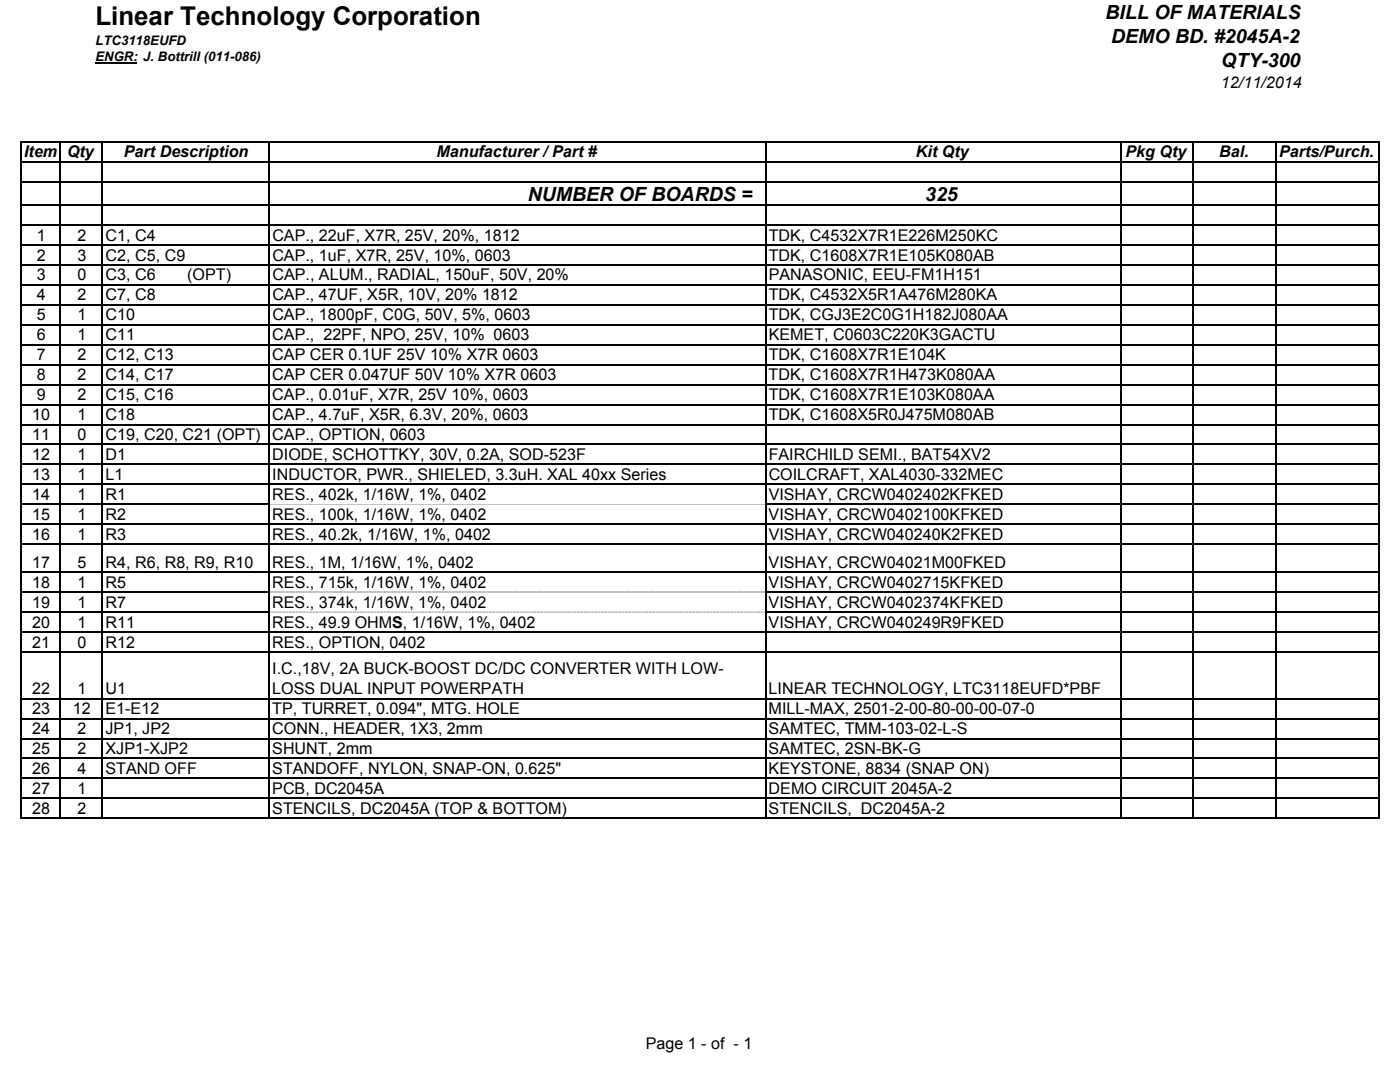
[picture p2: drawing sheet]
<svg xmlns="http://www.w3.org/2000/svg" width="279mm" height="216mm" viewBox="0 0 279 216" stroke-linecap="round" stroke-linejoin="round" font-family="sans-serif">
<defs><g id="words">
<text font-size="5.2" x="19" y="5">Linear Technology Corporation</text>
<g font-size="3.9">
<text x="220.6" y="3.7">BILL OF MATERIALS</text>
<text x="221.7" y="8.6">DEMO BD. #2045A-2</text>
<text x="243.7" y="13.4">QTY-300</text>
<text x="105.3" y="40">NUMBER OF BOARDS =</text>
<text x="184.7" y="40">325</text>
</g>
<g font-size="3.2">
<text x="243.7" y="17.5">12/11/2014</text>
<text x="4.8" y="31.4">Item Qty</text>
<text x="24.7" y="31.4">Part Description</text>
<text x="87.1" y="31.4">Manufacturer / Part #</text>
<text x="182.8" y="31.4">Kit Qty</text>
<text x="224.6" y="31.4">Pkg Qty</text>
<text x="243.3" y="31.4">Bal.</text>
<text x="255.3" y="31.4">Parts/Purch.</text>
<text x="7.4" y="52">2</text>
<text x="7.4" y="48">1</text>
<text x="15.5" y="52">3</text>
<text x="15.5" y="48">2</text>
<text x="21.1" y="52">C2, C5, C9</text>
<text x="21.1" y="48">C1, C4</text>
<text x="54.4" y="52">CAP., 1uF, X7R, 25V, 10%, 0603</text>
<text x="54.4" y="48">CAP., 22uF, X7R, 25V, 20%, 1812</text>
<text x="153.4" y="48">TDK, C4532X7R1E226M250KC</text>
<text x="153.4" y="52">TDK, C1608X7R1E105K080AB</text>
<text x="7.4" y="56">3</text>
<text x="7.4" y="59.9">4</text>
<text x="15.5" y="56">0</text>
<text x="15.5" y="59.9">2</text>
<text x="21.1" y="56">C3, C6</text>
<text x="21.1" y="59.9">C7, C8</text>
<text x="37.4" y="56">(OPT)</text>
<text x="54.4" y="59.9">CAP., 47UF, X5R, 10V, 20% 1812</text>
<text x="54.4" y="56">CAP., ALUM., RADIAL, 150uF, 50V, 20%</text>
<text x="153.4" y="59.9">TDK, C4532X5R1A476M280KA</text>
<text x="153.4" y="56">PANASONIC, EEU-FM1H151</text>
<text x="7.4" y="63.9">5</text>
<text x="15.5" y="63.9">1</text>
<text x="21.1" y="63.9">C10</text>
<text x="54.4" y="63.9">CAP., 1800pF, C0G, 50V, 5%, 0603</text>
<text x="153.4" y="63.9">TDK, CGJ3E2C0G1H182J080AA</text>
<text x="7.4" y="67.9">6</text>
<text x="7.4" y="71.9">7</text>
<text x="15.5" y="67.9">1</text>
<text x="15.5" y="71.9">2</text>
<text x="21.1" y="67.9">C11</text>
<text x="21.1" y="71.9">C12, C13</text>
<text x="54.3" y="67.9">CAP., 22PF, NPO, 25V, 10% 0603</text>
<text x="54.3" y="71.9">CAP CER 0.1UF 25V 10% X7R 0603</text>
<text x="153.4" y="71.9">TDK, C1608X7R1E104K</text>
<text x="153.4" y="67.9">KEMET, C0603C220K3GACTU</text>
<text x="7.4" y="75.9">8</text>
<text x="15.5" y="75.9">2</text>
<text x="21.1" y="75.9">C14, C17</text>
<text x="54.3" y="75.9">CAP CER 0.047UF 50V 10% X7R 0603</text>
<text x="153.4" y="75.9">TDK, C1608X7R1H473K080AA</text>
<text x="6.4" y="83.8">10</text>
<text x="7.4" y="79.8">9</text>
<text x="15.5" y="83.8">1</text>
<text x="15.5" y="79.8">2</text>
<text x="21.1" y="83.8">C18</text>
<text x="21.1" y="79.8">C15, C16</text>
<text x="54.3" y="79.8">CAP., 0.01uF, X7R, 25V 10%, 0603</text>
<text x="54.3" y="83.8">CAP., 4.7uF, X5R, 6.3V, 20%, 0603</text>
<text x="153.4" y="79.8">TDK, C1608X7R1E103K080AA</text>
<text x="153.4" y="83.8">TDK, C1608X5R0J475M080AB</text>
<text x="6.4" y="87.8">11</text>
<text x="15.5" y="87.8">0</text>
<text x="21.1" y="87.8">C19, C20, C21 (OPT)</text>
<text x="54.3" y="87.8">CAP., OPTION, 0603</text>
<text x="6.4" y="91.8">12</text>
<text x="6.4" y="95.8">13</text>
<text x="15.5" y="91.8">1</text>
<text x="15.5" y="95.8">1</text>
<text x="21.1" y="91.8">D1</text>
<text x="21.1" y="95.8">L1</text>
<text x="54.3" y="91.8">DIODE, SCHOTTKY, 30V, 0.2A, SOD-523F</text>
<text x="54.3" y="95.8">INDUCTOR, PWR., SHIELED, 3.3uH. XAL 40xx Series</text>
<text x="153.4" y="95.8">COILCRAFT, XAL4030-332MEC</text>
<text x="153.4" y="91.8">FAIRCHILD SEMI., BAT54XV2</text>
<text x="6.4" y="99.7">14</text>
<text x="15.5" y="99.7">1</text>
<text x="21.1" y="99.7">R1</text>
<text x="54.3" y="99.7">RES., 402k, 1/16W, 1%, 0402</text>
<text x="153.4" y="99.7">VISHAY, CRCW0402402KFKED</text>
<text x="6.4" y="103.7">15</text>
<text x="6.4" y="107.7">16</text>
<text x="15.5" y="103.7">1</text>
<text x="15.5" y="107.7">1</text>
<text x="21.1" y="103.7">R2</text>
<text x="21.1" y="107.7">R3</text>
<text x="54.3" y="103.7">RES., 100k, 1/16W, 1%, 0402</text>
<text x="54.3" y="107.7">RES., 40.2k, 1/16W, 1%, 0402</text>
<text x="153.4" y="103.7">VISHAY, CRCW0402100KFKED</text>
<text x="153.4" y="107.7">VISHAY, CRCW040240K2FKED</text>
<text x="6.4" y="113.3">17</text>
<text x="15.5" y="113.3">5</text>
<text x="21.1" y="113.3">R4, R6, R8, R9, R10</text>
<text x="54.3" y="113.3">RES., 1M, 1/16W, 1%, 0402</text>
<text x="153.4" y="113.3">VISHAY, CRCW04021M00FKED</text>
<text x="6.4" y="117.3">18</text>
<text x="15.5" y="117.3">1</text>
<text x="21.1" y="117.3">R5</text>
<text x="54.3" y="117.3">RES., 715k, 1/16W, 1%, 0402</text>
<text x="153.4" y="117.3">VISHAY, CRCW0402715KFKED</text>
<text x="6.4" y="125.2">20</text>
<text x="6.4" y="121.3">19</text>
<text x="15.5" y="125.2">1</text>
<text x="15.5" y="121.3">1</text>
<text x="21.1" y="125.2">R11</text>
<text x="21.1" y="121.3">R7</text>
<text x="54.3" y="125.2">RES., 49.9 OHMS, 1/16W, 1%, 0402</text>
<text x="54.3" y="121.3">RES., 374k, 1/16W, 1%, 0402</text>
<text x="153.4" y="121.3">VISHAY, CRCW0402374KFKED</text>
<text x="153.4" y="125.2">VISHAY, CRCW040249R9FKED</text>
<text x="6.4" y="129.2">21</text>
<text x="15.5" y="129.2">0</text>
<text x="21.1" y="129.2">R12</text>
<text x="54.3" y="129.2">RES., OPTION, 0402</text>
<text x="54.3" y="134.5">I.C.,18V, 2A BUCK-BOOST DC/DC CONVERTER WITH LOW-</text>
<text x="6.4" y="138.5">22</text>
<text x="6.4" y="142.5">23</text>
<text x="14.5" y="142.5">12</text>
<text x="15.5" y="138.5">1</text>
<text x="21.1" y="138.5">U1</text>
<text x="21.1" y="142.5">E1-E12</text>
<text x="54.3" y="138.5">LOSS DUAL INPUT POWERPATH</text>
<text x="54.3" y="142.5">TP, TURRET, 0.094&quot;, MTG. HOLE</text>
<text x="153.4" y="138.5">LINEAR TECHNOLOGY, LTC3118EUFD*PBF</text>
<text x="153.4" y="142.5">MILL-MAX, 2501-2-00-80-00-00-07-0</text>
<text x="6.4" y="146.5">24</text>
<text x="15.5" y="146.5">2</text>
<text x="21.1" y="146.5">JP1, JP2</text>
<text x="54.3" y="146.5">CONN., HEADER, 1X3, 2mm</text>
<text x="153.4" y="146.5">SAMTEC, TMM-103-02-L-S</text>
<text x="6.4" y="150.5">25</text>
<text x="6.4" y="154.4">26</text>
<text x="15.5" y="150.5">2</text>
<text x="15.5" y="154.4">4</text>
<text x="21.1" y="150.5">XJP1-XJP2</text>
<text x="21.1" y="154.4">STAND OFF</text>
<text x="54.3" y="150.5">SHUNT, 2mm</text>
<text x="54.3" y="154.4">STANDOFF, NYLON, SNAP-ON, 0.625&quot;</text>
<text x="153.4" y="150.5">SAMTEC, 2SN-BK-G</text>
<text x="153.4" y="154.4">KEYSTONE, 8834 (SNAP ON)</text>
<text x="6.4" y="158.4">27</text>
<text x="15.5" y="158.4">1</text>
<text x="54.3" y="158.4">PCB, DC2045A</text>
<text x="153.4" y="158.4">DEMO CIRCUIT 2045A-2</text>
<text x="6.4" y="162.4">28</text>
<text x="15.5" y="162.4">2</text>
<text x="54.3" y="162.4">STENCILS, DC2045A (TOP &amp; BOTTOM)</text>
<text x="153.4" y="162.4">STENCILS, DC2045A-2</text>
<text x="128.9" y="209.3">Page 1 - of - 1</text>
</g>
<g font-size="2.6">
<text x="19" y="8.9">LTC3118EUFD</text>
<text x="19" y="12.2">ENGR: J. Bottrill (011-086)</text>
</g>
</g></defs>
<path d="M19 12.6h8.4M4.3 100.6h49.5" fill="none" stroke="#000" stroke-width=".25"/>
<path d="M53.8 100.6h98.9" fill="none" stroke="#000" stroke-width=".2"/>
<path d="M53.8 100.6l98.9 .1z" fill="#fff"/>
<path d="M4.3 118.2h49.5" fill="none" stroke="#000" stroke-width=".25"/>
<path d="M53.8 118.2h98.9" fill="none" stroke="#000" stroke-width=".2"/>
<path d="M53.8 118.1l98.9 .1z" fill="#fff"/>
<path d="M4.3 122.1h49.5" fill="none" stroke="#000" stroke-width=".25"/>
<path d="M53.8 122.1h98.9" fill="none" stroke="#000" stroke-width=".2"/>
<path d="M53.8 122.1l98.9 .1z" fill="#fff"/>
<g fill="none" stroke="#000" stroke-width=".25">
<path d="M4.1 28.3h271.2M4.2 28.2v135.2M4.3 32.3h271M4.3 36.3h271M12.1 28.4v135M20.4 28.4v135M53.7 28.4v135M152.8 28.4v135M223.6 28.4v135M238.1 28.4v135M254.6 28.4v135M275.2 28.2v135.2"/>
<path d="M4.3 40.9h271M4.3 44.9h271M4.3 48.9h271M4.3 52.9h271M4.3 56.9h271M4.3 60.8h271M4.3 64.8h271M4.3 68.8h271M4.3 72.8h271M4.3 76.8h271M4.3 80.7h271M4.3 84.7h271"/>
<path d="M4.3 88.7h271M4.3 92.7h271M4.3 96.6h271M4.3 104.6h271M4.3 108.6h271M4.3 114.2h271M152.9 100.6h122.4M152.9 118.2h122.4M4.3 126.1h271M4.3 130.1h271M4.3 139.4h271M152.9 122.1h122.4"/>
<path d="M4.3 143.4h271M4.3 147.4h271M4.3 151.3h271M4.3 155.3h271M4.3 159.3h271M4.1 163.3h271.2"/>
</g>
<use href="#words"/>
</svg>
